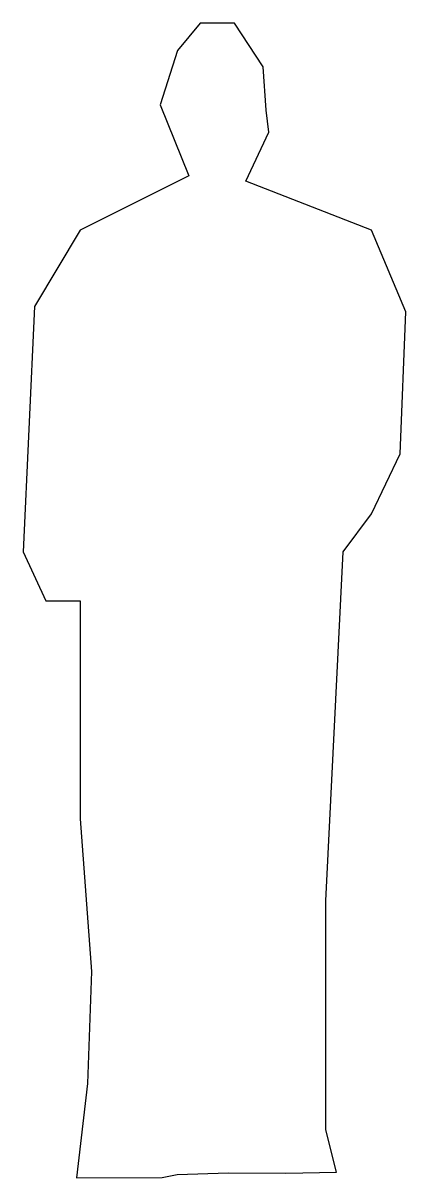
# Model space of a CAD drawing. Extents: x -0.32 to 0.28, y -0.01 to 1.79.
import ezdxf

# ---------------------------------------------------------------- set-up
doc = ezdxf.new("R2010")
doc.units = 0
doc.header["$MEASUREMENT"] = 0
doc.layers.get('0').update_dxf_attribs({"linetype": 'CONTINUOUS'})

msp = doc.modelspace()

# ---------------------------------------------------------------- linework, layer by layer
at = {"color": 1}
msp.add_lwpolyline([(0.0094, 1.7948), (-0.0441, 1.7948), (-0.0798, 1.7522), (-0.1066, 1.6671), (-0.062, 1.5565), (-0.2315, 1.4714), (-0.3029, 1.3523), (-0.3208, 0.9693), (-0.2851, 0.8928), (-0.2315, 0.8928), (-0.2315, 0.5524), (-0.2137, 0.3141), (-0.2203, 0.1393), (-0.2371, -0.0079), (-0.1036, -0.0073), (-0.08, -0.0026), (0, 0), (0.0897, -0.0007), (0.1688, 0.001), (0.1522, 0.0674), (0.1522, 0.4247), (0.179, 0.9693), (0.2236, 1.0289), (0.2682, 1.1225), (0.2771, 1.3438), (0.2236, 1.4714), (0.0273, 1.548), (0.0629, 1.6246), (0.059, 1.6586), (0.059, 1.6586), (0.054, 1.7267)], close=True, dxfattribs=at)

doc.saveas('drawing.dxf')
